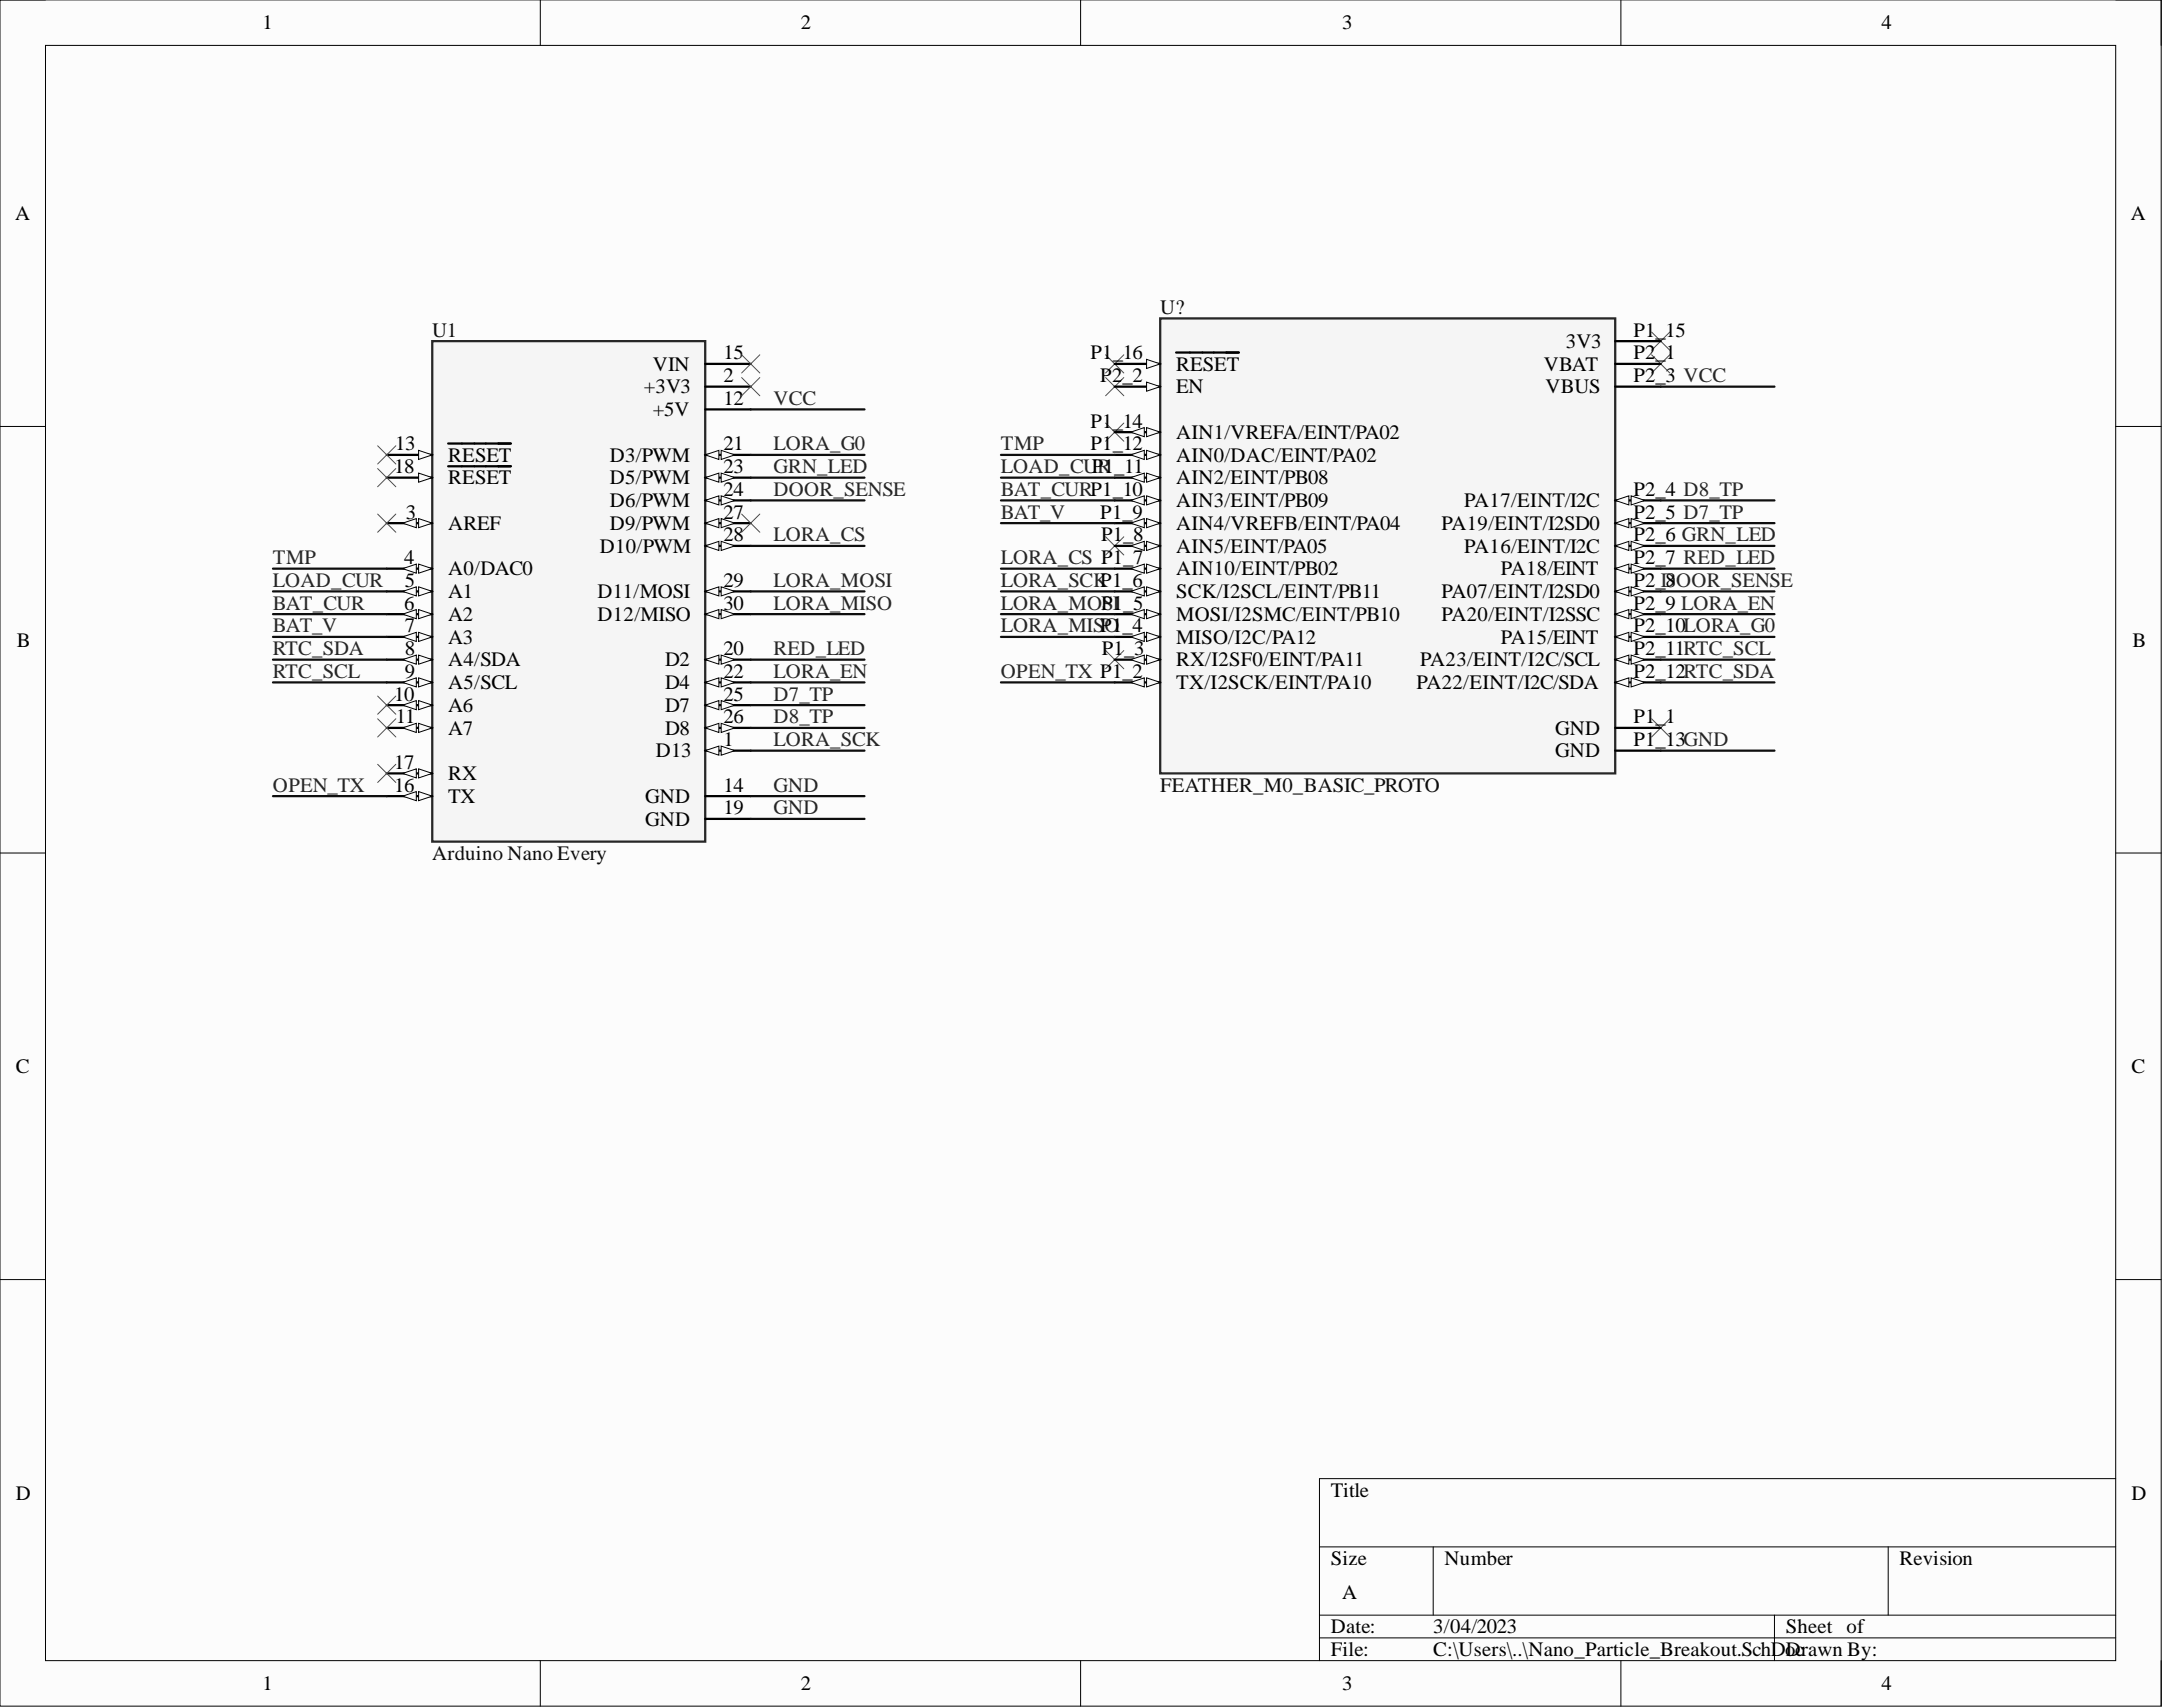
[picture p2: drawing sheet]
<svg xmlns="http://www.w3.org/2000/svg" width="241mm" height="190mm" viewBox="0 0 241 190" stroke-linecap="round" stroke-linejoin="round" font-family="sans-serif">
<defs><g id="words">
<g font-size="2.3">
<text x="29.3" y="3.3">1</text>
<text x="89.4" y="3.3">2</text>
<text x="149.8" y="3.3">3</text>
<text x="210" y="3.3">4</text>
<text x="1.7" y="24.5">A</text>
<text x="237.8" y="24.5">A</text>
<text x="72.9" y="41.4">VIN</text>
<text x="80.7" y="40.1">15</text>
<text x="121.7" y="40.1">P1_16</text>
<text x="131.3" y="41.4">RESET</text>
<text x="172.3" y="41.4">VBAT</text>
<text x="174.8" y="38.8">3V3</text>
<text x="182.3" y="37.6">P1_15</text>
<text x="182.3" y="40.1">P2_1</text>
<text x="71.9" y="43.9">+3V3</text>
<text x="72.9" y="46.5">+5V</text>
<text x="80.7" y="42.6">2</text>
<text x="80.7" y="45.2">12</text>
<text x="121.7" y="47.7">P1_14</text>
<text x="122.8" y="42.6">P2_2</text>
<text x="131.3" y="43.9">EN</text>
<text x="172.5" y="43.9">VBUS</text>
<text x="182.3" y="42.6">P2_3 VCC</text>
<text x="44" y="52.8">18</text>
<text x="44.1" y="50.3">13</text>
<text x="50" y="51.5">RESET</text>
<text x="68" y="51.5">D3/PWM</text>
<text x="80.7" y="50.3">21</text>
<text x="80.7" y="52.8">23</text>
<text x="121.7" y="50.3">P1_12</text>
<text x="131.3" y="49">AIN1/VREFA/EINT/PA02</text>
<text x="131.3" y="51.5">AIN0/DAC/EINT/PA02</text>
<text x="45.3" y="57.9">3</text>
<text x="50" y="54.1">RESET</text>
<text x="50" y="59.1">AREF</text>
<text x="68" y="54.1">D5/PWM</text>
<text x="68" y="56.6">D6/PWM</text>
<text x="68" y="59.1">D9/PWM</text>
<text x="80.7" y="55.3">24</text>
<text x="80.7" y="57.9">27</text>
<text x="122.8" y="57.9">P1_9</text>
<text x="131.3" y="54.1">AIN2/EINT/PB08</text>
<text x="131.3" y="56.6">AIN3/EINT/PB09</text>
<text x="131.3" y="59.1">AIN4/VREFB/EINT/PA04</text>
<text x="160.9" y="59.1">PA19/EINT/I2SD0</text>
<text x="163.4" y="56.6">PA17/EINT/I2C</text>
<text x="182.3" y="55.3">P2_4 D8_TP</text>
<text x="182.3" y="57.9">P2_5 D7_TP</text>
<text x="45.1" y="63">4</text>
<text x="45.2" y="65.5">5</text>
<text x="50" y="64.2">A0/DAC0</text>
<text x="66.9" y="61.7">D10/PWM</text>
<text x="80.7" y="60.4">28</text>
<text x="80.7" y="65.5">29</text>
<text x="122.9" y="60.4">P1_8</text>
<text x="131.3" y="61.7">AIN5/EINT/PA05</text>
<text x="131.3" y="64.2">AIN10/EINT/PB02</text>
<text x="163.4" y="61.7">PA16/EINT/I2C</text>
<text x="167.5" y="64.2">PA18/EINT</text>
<text x="182.3" y="60.4">P2_6 GRN_LED</text>
<text x="182.3" y="63">P2_7 RED_LED</text>
<text x="182.3" y="65.5">P2_D</text>
<text x="185.9" y="65.5">8OOR_SENSE</text>
<text x="45.1" y="68">6</text>
<text x="45.2" y="70.6">7</text>
<text x="50" y="66.8">A1</text>
<text x="50" y="69.3">A2</text>
<text x="50" y="71.8">A3</text>
<text x="66.7" y="66.8">D11/MOSI</text>
<text x="66.7" y="69.3">D12/MISO</text>
<text x="80.7" y="68">30</text>
<text x="131.3" y="66.8">SCK/I2SCL/EINT/PB11</text>
<text x="131.3" y="69.3">MOSI/I2SMC/EINT/PB10</text>
<text x="131.3" y="71.8">MISO/I2C/PA12</text>
<text x="160.9" y="66.8">PA07/EINT/I2SD0</text>
<text x="160.9" y="69.3">PA20/EINT/I2SSC</text>
<text x="167.5" y="71.8">PA15/EINT</text>
<text x="182.3" y="68">P2_9 LORA_EN</text>
<text x="182.3" y="70.6">P2_10LORA_G0</text>
<text x="1.9" y="72.2">B</text>
<text x="45.2" y="73.1">8</text>
<text x="45.2" y="75.6">9</text>
<text x="50" y="74.4">A4/SDA</text>
<text x="50" y="76.9">A5/SCL</text>
<text x="74.2" y="74.4">D2</text>
<text x="74.2" y="76.9">D4</text>
<text x="80.7" y="73.1">20</text>
<text x="80.7" y="75.6">22</text>
<text x="123" y="73.1">P1_3</text>
<text x="131.3" y="74.4">RX/I2SF0/EINT/PA11</text>
<text x="131.3" y="76.9">TX/I2SCK/EINT/PA10</text>
<text x="158.1" y="76.9">PA22/EINT/I2C/SDA</text>
<text x="158.5" y="74.4">PA23/EINT/I2C/SCL</text>
<text x="182.3" y="73.1">P2_11RTC_SCL</text>
<text x="182.3" y="75.6">P2_12RTC_SDA</text>
<text x="238" y="72.2">B</text>
<text x="44" y="78.2">10</text>
<text x="44.2" y="80.7">11</text>
<text x="50" y="79.5">A6</text>
<text x="50" y="82">A7</text>
<text x="74.2" y="79.5">D7</text>
<text x="74.2" y="82">D8</text>
<text x="80.7" y="78.2">25</text>
<text x="80.7" y="80.7">26</text>
<text x="80.7" y="83.3">1</text>
<text x="173.6" y="82">GND</text>
<text x="182.3" y="80.7">P1_1</text>
<text x="182.3" y="83.3">P1_13GND</text>
<text x="44" y="85.8">17</text>
<text x="44" y="88.3">16</text>
<text x="50" y="87.1">RX</text>
<text x="50" y="89.6">TX</text>
<text x="72" y="89.6">GND</text>
<text x="73.2" y="84.5">D13</text>
<text x="80.7" y="88.3">14</text>
<text x="173.6" y="84.5">GND</text>
<text x="72" y="92.2">GND</text>
<text x="80.7" y="90.9">19</text>
<text x="1.8" y="119.7">C</text>
<text x="237.9" y="119.7">C</text>
<text x="1.8" y="167.4">D</text>
<text x="148.5" y="167">Title</text>
<text x="237.9" y="167.4">D</text>
<text x="148.5" y="174.7">Size</text>
<text x="149.8" y="178.5">A</text>
<text x="161.2" y="174.7">Number</text>
<text x="212" y="174.7">Revision</text>
<text x="148.5" y="182.3">Date:</text>
<text x="148.5" y="184.8">File:</text>
<text x="160" y="182.3">3/04/2023</text>
<text x="160" y="184.8">C:\Users\..\Nano_Particle_Breakout.SchDoc</text>
<text x="199.3" y="182.3">Sheet of</text>
<text x="199.3" y="184.8">Drawn By:</text>
<text x="29.3" y="188.6">1</text>
<text x="89.4" y="188.6">2</text>
<text x="149.8" y="188.6">3</text>
<text x="210" y="188.6">4</text>
</g>
<g font-size="2.3" fill="#0e0e0e">
<text x="129.5" y="35">U?</text>
<text x="48.2" y="37.6">U1</text>
<text x="129.5" y="88.3">FEATHER_M0_BASIC_PROTO</text>
<text x="48.2" y="96">Arduino Nano Every</text>
</g>
<g font-size="2.3" fill="#262626">
<text x="86.3" y="45.2">VCC</text>
<text x="86.3" y="50.3">LORA_G0</text>
<text x="86.3" y="52.8">GRN_LED</text>
<text x="111.7" y="50.3">TMP</text>
<text x="111.7" y="52.8">LOAD_CUP1_11</text>
<text x="122.5" y="52.8">R</text>
<text x="86.3" y="55.3">DOOR_SENSE</text>
<text x="111.7" y="55.3">BAT_CURP1_10</text>
<text x="111.7" y="57.9">BAT_V</text>
<text x="30.5" y="63">TMP</text>
<text x="30.5" y="65.5">LOAD_CUR</text>
<text x="86.3" y="60.4">LORA_CS</text>
<text x="86.3" y="65.5">LORA_MOSI</text>
<text x="111.7" y="63">LORA_CS P1_7</text>
<text x="111.7" y="65.5">LORA_SCKP1_6</text>
<text x="30.5" y="68">BAT_CUR</text>
<text x="30.5" y="70.6">BAT_V</text>
<text x="86.3" y="68">LORA_MISO</text>
<text x="111.7" y="68">LORA_MOP1_5</text>
<text x="111.7" y="70.6">LORA_MISP1_4</text>
<text x="123" y="68">SI</text>
<text x="123.3" y="70.6">O</text>
<text x="30.5" y="73.1">RTC_SDA</text>
<text x="30.5" y="75.6">RTC_SCL</text>
<text x="86.3" y="73.1">RED_LED</text>
<text x="86.3" y="75.6">LORA_EN</text>
<text x="111.7" y="75.6">OPEN_TX P1_2</text>
<text x="86.3" y="78.2">D7_TP</text>
<text x="86.3" y="80.7">D8_TP</text>
<text x="86.3" y="83.3">LORA_SCK</text>
<text x="30.5" y="88.3">OPEN_TX</text>
<text x="86.3" y="88.3">GND</text>
<text x="86.3" y="90.9">GND</text>
</g>
</g></defs>
<path d="M0 0h241.2v190.4h-241.2z" fill-rule="evenodd" fill="#fcfcfc"/>
<path d="M0 0h241.2v190.4h-241.2z" fill="none" stroke="#000" stroke-width=".11"/>
<path d="M5.1 5.1h231v180.2h-231z" fill-rule="evenodd" fill="#fcfcfc"/>
<g fill="none" stroke="#000" stroke-width=".11">
<path d="M0 0h5.1M60.3 0v5.1M120.6 0v5.1M180.9 0v5.1M236.1 0h5.1v5.1M5.1 5.1h231v180.2h-231zM0 47.6h5.1M236.1 47.6h5.1M0 95.2h5.1M236.1 95.2h5.1M0 142.8h5.1M236.1 142.8h5.1"/>
<path d="M147.3 172.6h88.8M160 172.6v7.6M210.7 172.6v7.6M236.1 165h-88.8v20.3M60.3 185.3v5.1M120.6 185.3v5.1M147.3 180.2h88.8M147.3 182.8h88.8M180.9 185.3v5.1M198 180.2v5.1M241.2 185.3v5.1"/>
</g>
<path d="M48.2 38.1h30.5v55.8h-30.5z" fill-rule="evenodd" fill="#f5f5f5"/>
<path d="M48.2 38.1h30.5v55.8h-30.5z" fill="none" stroke="#262626" stroke-width=".25"/>
<path d="M43.2 50.8h5" fill="none" stroke="#000" stroke-width=".25"/>
<path d="M46.7 50.3l1.5 .5-1.5 .5z" fill="#fbfbfb"/>
<path d="M46.7 50.3l1.5 .5-1.5 .5z" fill="none" stroke="#000" stroke-width=".11"/>
<path d="M43.2 53.3h5M50 49.5h7" fill="none" stroke="#000" stroke-width=".25"/>
<path d="M46.7 52.8l1.5 .5-1.5 .5z" fill="#fbfbfb"/>
<path d="M46.7 52.8l1.5 .5-1.5 .5z" fill="none" stroke="#000" stroke-width=".11"/>
<path d="M43.2 58.4h5M50 52h7" fill="none" stroke="#000" stroke-width=".25"/>
<path d="M46.7 57.9l1.5 .5-1.5 .5z" fill="#fbfbfb"/>
<path d="M46.7 57.9l1.5 .5-1.5 .5z" fill="none" stroke="#000" stroke-width=".11"/>
<path d="M44.9 58.4l1.6-.5v1z" fill="#fbfbfb"/>
<path d="M44.9 58.4l1.6-.5v1z" fill="none" stroke="#000" stroke-width=".11"/>
<path d="M43.2 63.5h5" fill="none" stroke="#000" stroke-width=".25"/>
<path d="M46.7 63l1.5 .5-1.5 .5z" fill="#fbfbfb"/>
<path d="M46.7 63l1.5 .5-1.5 .5z" fill="none" stroke="#000" stroke-width=".11"/>
<path d="M44.9 63.5l1.6-.5v1z" fill="#fbfbfb"/>
<path d="M44.9 63.5l1.6-.5v1z" fill="none" stroke="#000" stroke-width=".11"/>
<path d="M43.2 66h5" fill="none" stroke="#000" stroke-width=".25"/>
<path d="M46.7 65.5l1.5 .5-1.5 .5z" fill="#fbfbfb"/>
<path d="M46.7 65.5l1.5 .5-1.5 .5z" fill="none" stroke="#000" stroke-width=".11"/>
<path d="M44.9 66l1.6-.5v1z" fill="#fbfbfb"/>
<path d="M44.9 66l1.6-.5v1z" fill="none" stroke="#000" stroke-width=".11"/>
<path d="M43.2 68.5h5" fill="none" stroke="#000" stroke-width=".25"/>
<path d="M46.7 68l1.5 .5-1.5 .5z" fill="#fbfbfb"/>
<path d="M46.7 68l1.5 .5-1.5 .5z" fill="none" stroke="#000" stroke-width=".11"/>
<path d="M44.9 68.5l1.6-.5v1z" fill="#fbfbfb"/>
<path d="M44.9 68.5l1.6-.5v1z" fill="none" stroke="#000" stroke-width=".11"/>
<path d="M43.2 71.1h5" fill="none" stroke="#000" stroke-width=".25"/>
<path d="M46.7 70.6l1.5 .5-1.5 .5z" fill="#fbfbfb"/>
<path d="M46.7 70.6l1.5 .5-1.5 .5z" fill="none" stroke="#000" stroke-width=".11"/>
<path d="M44.9 71.1l1.6-.5v1z" fill="#fbfbfb"/>
<path d="M44.9 71.1l1.6-.5v1z" fill="none" stroke="#000" stroke-width=".11"/>
<path d="M43.2 73.6h5" fill="none" stroke="#000" stroke-width=".25"/>
<path d="M46.7 73.1l1.5 .5-1.5 .5z" fill="#fbfbfb"/>
<path d="M46.7 73.1l1.5 .5-1.5 .5z" fill="none" stroke="#000" stroke-width=".11"/>
<path d="M44.9 73.6l1.6-.5v1z" fill="#fbfbfb"/>
<path d="M44.9 73.6l1.6-.5v1z" fill="none" stroke="#000" stroke-width=".11"/>
<path d="M43.2 76.2h5" fill="none" stroke="#000" stroke-width=".25"/>
<path d="M46.7 75.6l1.5 .6-1.5 .5z" fill="#fbfbfb"/>
<path d="M46.7 75.6l1.5 .6-1.5 .5z" fill="none" stroke="#000" stroke-width=".11"/>
<path d="M44.9 76.2l1.6-.6v1.1z" fill="#fbfbfb"/>
<path d="M44.9 76.2l1.6-.6v1.1z" fill="none" stroke="#000" stroke-width=".11"/>
<path d="M43.2 78.7h5" fill="none" stroke="#000" stroke-width=".25"/>
<path d="M46.7 78.2l1.5 .5-1.5 .5z" fill="#fbfbfb"/>
<path d="M46.7 78.2l1.5 .5-1.5 .5z" fill="none" stroke="#000" stroke-width=".11"/>
<path d="M44.9 78.7l1.6-.5v1z" fill="#fbfbfb"/>
<path d="M44.9 78.7l1.6-.5v1z" fill="none" stroke="#000" stroke-width=".11"/>
<path d="M43.2 81.2h5" fill="none" stroke="#000" stroke-width=".25"/>
<path d="M46.7 80.7l1.5 .5-1.5 .5z" fill="#fbfbfb"/>
<path d="M46.7 80.7l1.5 .5-1.5 .5z" fill="none" stroke="#000" stroke-width=".11"/>
<path d="M44.9 81.2l1.6-.5v1z" fill="#fbfbfb"/>
<path d="M44.9 81.2l1.6-.5v1z" fill="none" stroke="#000" stroke-width=".11"/>
<path d="M43.2 86.3h5" fill="none" stroke="#000" stroke-width=".25"/>
<path d="M46.7 85.8l1.5 .5-1.5 .5z" fill="#fbfbfb"/>
<path d="M46.7 85.8l1.5 .5-1.5 .5z" fill="none" stroke="#000" stroke-width=".11"/>
<path d="M44.9 86.3l1.6-.5v1z" fill="#fbfbfb"/>
<path d="M44.9 86.3l1.6-.5v1z" fill="none" stroke="#000" stroke-width=".11"/>
<path d="M43.2 88.8h5" fill="none" stroke="#000" stroke-width=".25"/>
<path d="M46.7 88.3l1.5 .5-1.5 .6z" fill="#fbfbfb"/>
<path d="M46.7 88.3l1.5 .5-1.5 .6z" fill="none" stroke="#000" stroke-width=".11"/>
<path d="M44.9 88.8l1.6-.5v1.1z" fill="#fbfbfb"/>
<path d="M44.9 88.8l1.6-.5v1.1z" fill="none" stroke="#000" stroke-width=".11"/>
<path d="M78.7 40.6h5.1M78.7 43.2h5.1M78.7 45.7h5.1M78.7 50.8h5.1" fill="none" stroke="#000" stroke-width=".25"/>
<path d="M78.7 50.8l1.5-.5v1z" fill="#fbfbfb"/>
<path d="M78.7 50.8l1.5-.5v1z" fill="none" stroke="#000" stroke-width=".11"/>
<path d="M80.5 50.3l1.5 .5-1.5 .5z" fill="#fbfbfb"/>
<path d="M80.5 50.3l1.5 .5-1.5 .5z" fill="none" stroke="#000" stroke-width=".11"/>
<path d="M78.7 53.3h5.1" fill="none" stroke="#000" stroke-width=".25"/>
<path d="M78.7 53.3l1.5-.5v1z" fill="#fbfbfb"/>
<path d="M78.7 53.3l1.5-.5v1z" fill="none" stroke="#000" stroke-width=".11"/>
<path d="M80.5 52.8l1.5 .5-1.5 .5z" fill="#fbfbfb"/>
<path d="M80.5 52.8l1.5 .5-1.5 .5z" fill="none" stroke="#000" stroke-width=".11"/>
<path d="M78.7 55.8h5.1" fill="none" stroke="#000" stroke-width=".25"/>
<path d="M78.7 55.8l1.5-.5v1.1z" fill="#fbfbfb"/>
<path d="M78.7 55.8l1.5-.5v1.1z" fill="none" stroke="#000" stroke-width=".11"/>
<path d="M80.5 55.3l1.5 .5-1.5 .6z" fill="#fbfbfb"/>
<path d="M80.5 55.3l1.5 .5-1.5 .6z" fill="none" stroke="#000" stroke-width=".11"/>
<path d="M78.7 58.4h5.1" fill="none" stroke="#000" stroke-width=".25"/>
<path d="M78.7 58.4l1.5-.5v1z" fill="#fbfbfb"/>
<path d="M78.7 58.4l1.5-.5v1z" fill="none" stroke="#000" stroke-width=".11"/>
<path d="M80.5 57.9l1.5 .5-1.5 .5z" fill="#fbfbfb"/>
<path d="M80.5 57.9l1.5 .5-1.5 .5z" fill="none" stroke="#000" stroke-width=".11"/>
<path d="M78.7 60.9h5.1" fill="none" stroke="#000" stroke-width=".25"/>
<path d="M78.7 60.9l1.5-.5v1z" fill="#fbfbfb"/>
<path d="M78.7 60.9l1.5-.5v1z" fill="none" stroke="#000" stroke-width=".11"/>
<path d="M80.5 60.4l1.5 .5-1.5 .5z" fill="#fbfbfb"/>
<path d="M80.5 60.4l1.5 .5-1.5 .5z" fill="none" stroke="#000" stroke-width=".11"/>
<path d="M78.7 66h5.1" fill="none" stroke="#000" stroke-width=".25"/>
<path d="M78.7 66l1.5-.5v1z" fill="#fbfbfb"/>
<path d="M78.7 66l1.5-.5v1z" fill="none" stroke="#000" stroke-width=".11"/>
<path d="M80.5 65.5l1.5 .5-1.5 .5z" fill="#fbfbfb"/>
<path d="M80.5 65.5l1.5 .5-1.5 .5z" fill="none" stroke="#000" stroke-width=".11"/>
<path d="M78.7 68.5h5.1" fill="none" stroke="#000" stroke-width=".25"/>
<path d="M78.7 68.5l1.5-.5v1z" fill="#fbfbfb"/>
<path d="M78.7 68.5l1.5-.5v1z" fill="none" stroke="#000" stroke-width=".11"/>
<path d="M80.5 68l1.5 .5-1.5 .5z" fill="#fbfbfb"/>
<path d="M80.5 68l1.5 .5-1.5 .5z" fill="none" stroke="#000" stroke-width=".11"/>
<path d="M78.7 73.6h5.1" fill="none" stroke="#000" stroke-width=".25"/>
<path d="M78.7 73.6l1.5-.5v1z" fill="#fbfbfb"/>
<path d="M78.7 73.6l1.5-.5v1z" fill="none" stroke="#000" stroke-width=".11"/>
<path d="M80.5 73.1l1.5 .5-1.5 .5z" fill="#fbfbfb"/>
<path d="M80.5 73.1l1.5 .5-1.5 .5z" fill="none" stroke="#000" stroke-width=".11"/>
<path d="M78.7 76.2h5.1" fill="none" stroke="#000" stroke-width=".25"/>
<path d="M78.7 76.2l1.5-.6v1.1z" fill="#fbfbfb"/>
<path d="M78.7 76.2l1.5-.6v1.1z" fill="none" stroke="#000" stroke-width=".11"/>
<path d="M80.5 75.6l1.5 .6-1.5 .5z" fill="#fbfbfb"/>
<path d="M80.5 75.6l1.5 .6-1.5 .5z" fill="none" stroke="#000" stroke-width=".11"/>
<path d="M78.7 78.7h5.1" fill="none" stroke="#000" stroke-width=".25"/>
<path d="M78.7 78.7l1.5-.5v1z" fill="#fbfbfb"/>
<path d="M78.7 78.7l1.5-.5v1z" fill="none" stroke="#000" stroke-width=".11"/>
<path d="M80.5 78.2l1.5 .5-1.5 .5z" fill="#fbfbfb"/>
<path d="M80.5 78.2l1.5 .5-1.5 .5z" fill="none" stroke="#000" stroke-width=".11"/>
<path d="M78.7 81.2h5.1" fill="none" stroke="#000" stroke-width=".25"/>
<path d="M78.7 81.2l1.5-.5v1z" fill="#fbfbfb"/>
<path d="M78.7 81.2l1.5-.5v1z" fill="none" stroke="#000" stroke-width=".11"/>
<path d="M80.5 80.7l1.5 .5-1.5 .5z" fill="#fbfbfb"/>
<path d="M80.5 80.7l1.5 .5-1.5 .5z" fill="none" stroke="#000" stroke-width=".11"/>
<path d="M78.7 83.8h5.1" fill="none" stroke="#000" stroke-width=".25"/>
<path d="M78.7 83.8l1.5-.5v1z" fill="#fbfbfb"/>
<path d="M78.7 83.8l1.5-.5v1z" fill="none" stroke="#000" stroke-width=".11"/>
<path d="M80.5 83.3l1.5 .5-1.5 .5z" fill="#fbfbfb"/>
<path d="M80.5 83.3l1.5 .5-1.5 .5z" fill="none" stroke="#000" stroke-width=".11"/>
<path d="M78.7 88.8h5.1M78.7 91.4h5.1" fill="none" stroke="#000" stroke-width=".25"/>
<g fill="none" stroke="#4c4c4c" stroke-width=".11">
<path d="M82.8 39.6l2 2M84.8 39.6l-2 2M123.4 39.6l2 2M125.4 39.6l-2 2M184.3 39.6l2.1 2M184.3 37.1l2.1 2M186.4 39.6l-2.1 2M186.4 37.1l-2.1 2M42.1 49.8l2.1 2M42.1 52.3l2.1 2M42.1 57.4l2.1 2M44.2 49.8l-2.1 2"/>
<path d="M44.2 52.3l-2.1 2M44.2 57.4l-2.1 2M82.8 42.1l2 2.1M82.8 57.4l2 2M84.8 42.1l-2 2.1M84.8 57.4l-2 2M123.4 47.2l2 2M123.4 42.1l2 2.1M123.4 59.9l2 2M125.4 47.2l-2 2M125.4 42.1l-2 2.1M125.4 59.9l-2 2"/>
<path d="M42.1 77.7l2.1 2M44.2 77.7l-2.1 2M123.4 72.6l2 2M125.4 72.6l-2 2M42.1 80.2l2.1 2M42.1 85.3l2.1 2M44.2 80.2l-2.1 2M44.2 85.3l-2.1 2M184.3 80.2l2.1 2M186.4 80.2l-2.1 2"/>
</g>
<path d="M129.5 35.5h50.8v50.8h-50.8z" fill-rule="evenodd" fill="#f5f5f5"/>
<path d="M129.5 35.5h50.8v50.8h-50.8z" fill="none" stroke="#262626" stroke-width=".25"/>
<path d="M124.4 40.6h5.1" fill="none" stroke="#000" stroke-width=".25"/>
<path d="M128 40.1l1.5 .5-1.5 .5z" fill="#fbfbfb"/>
<path d="M128 40.1l1.5 .5-1.5 .5z" fill="none" stroke="#000" stroke-width=".11"/>
<path d="M131.3 39.3h7M124.4 43.2h5.1" fill="none" stroke="#000" stroke-width=".25"/>
<path d="M128 42.6l1.5 .6-1.5 .5z" fill="#fbfbfb"/>
<path d="M128 42.6l1.5 .6-1.5 .5z" fill="none" stroke="#000" stroke-width=".11"/>
<path d="M124.4 48.2h5.1" fill="none" stroke="#000" stroke-width=".25"/>
<path d="M128 47.7l1.5 .5-1.5 .5z" fill="#fbfbfb"/>
<path d="M128 47.7l1.5 .5-1.5 .5z" fill="none" stroke="#000" stroke-width=".11"/>
<path d="M126.2 48.2l1.5-.5v1z" fill="#fbfbfb"/>
<path d="M126.2 48.2l1.5-.5v1z" fill="none" stroke="#000" stroke-width=".11"/>
<path d="M124.4 50.8h5.1" fill="none" stroke="#000" stroke-width=".25"/>
<path d="M128 50.3l1.5 .5-1.5 .5z" fill="#fbfbfb"/>
<path d="M128 50.3l1.5 .5-1.5 .5z" fill="none" stroke="#000" stroke-width=".11"/>
<path d="M126.2 50.8l1.5-.5v1z" fill="#fbfbfb"/>
<path d="M126.2 50.8l1.5-.5v1z" fill="none" stroke="#000" stroke-width=".11"/>
<path d="M124.4 53.3h5.1" fill="none" stroke="#000" stroke-width=".25"/>
<path d="M128 52.8l1.5 .5-1.5 .5z" fill="#fbfbfb"/>
<path d="M128 52.8l1.5 .5-1.5 .5z" fill="none" stroke="#000" stroke-width=".11"/>
<path d="M126.2 53.3l1.5-.5v1z" fill="#fbfbfb"/>
<path d="M126.2 53.3l1.5-.5v1z" fill="none" stroke="#000" stroke-width=".11"/>
<path d="M124.4 55.8h5.1" fill="none" stroke="#000" stroke-width=".25"/>
<path d="M128 55.3l1.5 .5-1.5 .6z" fill="#fbfbfb"/>
<path d="M128 55.3l1.5 .5-1.5 .6z" fill="none" stroke="#000" stroke-width=".11"/>
<path d="M126.2 55.8l1.5-.5v1.1z" fill="#fbfbfb"/>
<path d="M126.2 55.8l1.5-.5v1.1z" fill="none" stroke="#000" stroke-width=".11"/>
<path d="M124.4 58.4h5.1" fill="none" stroke="#000" stroke-width=".25"/>
<path d="M128 57.9l1.5 .5-1.5 .5z" fill="#fbfbfb"/>
<path d="M128 57.9l1.5 .5-1.5 .5z" fill="none" stroke="#000" stroke-width=".11"/>
<path d="M126.2 58.4l1.5-.5v1z" fill="#fbfbfb"/>
<path d="M126.2 58.4l1.5-.5v1z" fill="none" stroke="#000" stroke-width=".11"/>
<path d="M124.4 60.9h5.1" fill="none" stroke="#000" stroke-width=".25"/>
<path d="M128 60.4l1.5 .5-1.5 .5z" fill="#fbfbfb"/>
<path d="M128 60.4l1.5 .5-1.5 .5z" fill="none" stroke="#000" stroke-width=".11"/>
<path d="M126.2 60.9l1.5-.5v1z" fill="#fbfbfb"/>
<path d="M126.2 60.9l1.5-.5v1z" fill="none" stroke="#000" stroke-width=".11"/>
<path d="M124.4 63.5h5.1" fill="none" stroke="#000" stroke-width=".25"/>
<path d="M128 63l1.5 .5-1.5 .5z" fill="#fbfbfb"/>
<path d="M128 63l1.5 .5-1.5 .5z" fill="none" stroke="#000" stroke-width=".11"/>
<path d="M126.2 63.5l1.5-.5v1z" fill="#fbfbfb"/>
<path d="M126.2 63.5l1.5-.5v1z" fill="none" stroke="#000" stroke-width=".11"/>
<path d="M124.4 66h5.1" fill="none" stroke="#000" stroke-width=".25"/>
<path d="M128 65.5l1.5 .5-1.5 .5z" fill="#fbfbfb"/>
<path d="M128 65.5l1.5 .5-1.5 .5z" fill="none" stroke="#000" stroke-width=".11"/>
<path d="M126.2 66l1.5-.5v1z" fill="#fbfbfb"/>
<path d="M126.2 66l1.5-.5v1z" fill="none" stroke="#000" stroke-width=".11"/>
<path d="M124.4 68.5h5.1" fill="none" stroke="#000" stroke-width=".25"/>
<path d="M128 68l1.5 .5-1.5 .5z" fill="#fbfbfb"/>
<path d="M128 68l1.5 .5-1.5 .5z" fill="none" stroke="#000" stroke-width=".11"/>
<path d="M126.2 68.5l1.5-.5v1z" fill="#fbfbfb"/>
<path d="M126.2 68.5l1.5-.5v1z" fill="none" stroke="#000" stroke-width=".11"/>
<path d="M124.4 71.1h5.1" fill="none" stroke="#000" stroke-width=".25"/>
<path d="M128 70.6l1.5 .5-1.5 .5z" fill="#fbfbfb"/>
<path d="M128 70.6l1.5 .5-1.5 .5z" fill="none" stroke="#000" stroke-width=".11"/>
<path d="M126.2 71.1l1.5-.5v1z" fill="#fbfbfb"/>
<path d="M126.2 71.1l1.5-.5v1z" fill="none" stroke="#000" stroke-width=".11"/>
<path d="M124.4 73.6h5.1" fill="none" stroke="#000" stroke-width=".25"/>
<path d="M128 73.1l1.5 .5-1.5 .5z" fill="#fbfbfb"/>
<path d="M128 73.1l1.5 .5-1.5 .5z" fill="none" stroke="#000" stroke-width=".11"/>
<path d="M126.2 73.6l1.5-.5v1z" fill="#fbfbfb"/>
<path d="M126.2 73.6l1.5-.5v1z" fill="none" stroke="#000" stroke-width=".11"/>
<path d="M124.4 76.2h5.1" fill="none" stroke="#000" stroke-width=".25"/>
<path d="M128 75.6l1.5 .6-1.5 .5z" fill="#fbfbfb"/>
<path d="M128 75.6l1.5 .6-1.5 .5z" fill="none" stroke="#000" stroke-width=".11"/>
<path d="M126.2 76.2l1.5-.6v1.1z" fill="#fbfbfb"/>
<path d="M126.2 76.2l1.5-.6v1.1z" fill="none" stroke="#000" stroke-width=".11"/>
<path d="M180.3 38.1h5.1M180.3 40.6h5.1M180.3 43.2h5.1M180.3 55.8h5.1" fill="none" stroke="#000" stroke-width=".25"/>
<path d="M180.3 55.8l1.5-.5v1.1z" fill="#fbfbfb"/>
<path d="M180.3 55.8l1.5-.5v1.1z" fill="none" stroke="#000" stroke-width=".11"/>
<path d="M182.1 55.3l1.5 .5-1.5 .6z" fill="#fbfbfb"/>
<path d="M182.1 55.3l1.5 .5-1.5 .6z" fill="none" stroke="#000" stroke-width=".11"/>
<path d="M180.3 58.4h5.1" fill="none" stroke="#000" stroke-width=".25"/>
<path d="M180.3 58.4l1.5-.5v1z" fill="#fbfbfb"/>
<path d="M180.3 58.4l1.5-.5v1z" fill="none" stroke="#000" stroke-width=".11"/>
<path d="M182.1 57.9l1.5 .5-1.5 .5z" fill="#fbfbfb"/>
<path d="M182.1 57.9l1.5 .5-1.5 .5z" fill="none" stroke="#000" stroke-width=".11"/>
<path d="M180.3 60.9h5.1" fill="none" stroke="#000" stroke-width=".25"/>
<path d="M180.3 60.9l1.5-.5v1z" fill="#fbfbfb"/>
<path d="M180.3 60.9l1.5-.5v1z" fill="none" stroke="#000" stroke-width=".11"/>
<path d="M182.1 60.4l1.5 .5-1.5 .5z" fill="#fbfbfb"/>
<path d="M182.1 60.4l1.5 .5-1.5 .5z" fill="none" stroke="#000" stroke-width=".11"/>
<path d="M180.3 63.5h5.1" fill="none" stroke="#000" stroke-width=".25"/>
<path d="M180.3 63.5l1.5-.5v1z" fill="#fbfbfb"/>
<path d="M180.3 63.5l1.5-.5v1z" fill="none" stroke="#000" stroke-width=".11"/>
<path d="M182.1 63l1.5 .5-1.5 .5z" fill="#fbfbfb"/>
<path d="M182.1 63l1.5 .5-1.5 .5z" fill="none" stroke="#000" stroke-width=".11"/>
<path d="M180.3 66h5.1" fill="none" stroke="#000" stroke-width=".25"/>
<path d="M180.3 66l1.5-.5v1z" fill="#fbfbfb"/>
<path d="M180.3 66l1.5-.5v1z" fill="none" stroke="#000" stroke-width=".11"/>
<path d="M182.1 65.5l1.5 .5-1.5 .5z" fill="#fbfbfb"/>
<path d="M182.1 65.5l1.5 .5-1.5 .5z" fill="none" stroke="#000" stroke-width=".11"/>
<path d="M180.3 68.5h5.1" fill="none" stroke="#000" stroke-width=".25"/>
<path d="M180.3 68.5l1.5-.5v1z" fill="#fbfbfb"/>
<path d="M180.3 68.5l1.5-.5v1z" fill="none" stroke="#000" stroke-width=".11"/>
<path d="M182.1 68l1.5 .5-1.5 .5z" fill="#fbfbfb"/>
<path d="M182.1 68l1.5 .5-1.5 .5z" fill="none" stroke="#000" stroke-width=".11"/>
<path d="M180.3 71.1h5.1" fill="none" stroke="#000" stroke-width=".25"/>
<path d="M180.3 71.1l1.5-.5v1z" fill="#fbfbfb"/>
<path d="M180.3 71.1l1.5-.5v1z" fill="none" stroke="#000" stroke-width=".11"/>
<path d="M182.1 70.6l1.5 .5-1.5 .5z" fill="#fbfbfb"/>
<path d="M182.1 70.6l1.5 .5-1.5 .5z" fill="none" stroke="#000" stroke-width=".11"/>
<path d="M180.3 73.6h5.1" fill="none" stroke="#000" stroke-width=".25"/>
<path d="M180.3 73.6l1.5-.5v1z" fill="#fbfbfb"/>
<path d="M180.3 73.6l1.5-.5v1z" fill="none" stroke="#000" stroke-width=".11"/>
<path d="M182.1 73.1l1.5 .5-1.5 .5z" fill="#fbfbfb"/>
<path d="M182.1 73.1l1.5 .5-1.5 .5z" fill="none" stroke="#000" stroke-width=".11"/>
<path d="M180.3 76.2h5.1" fill="none" stroke="#000" stroke-width=".25"/>
<path d="M180.3 76.2l1.5-.6v1.1z" fill="#fbfbfb"/>
<path d="M180.3 76.2l1.5-.6v1.1z" fill="none" stroke="#000" stroke-width=".11"/>
<path d="M182.1 75.6l1.5 .6-1.5 .5z" fill="#fbfbfb"/>
<path d="M182.1 75.6l1.5 .6-1.5 .5z" fill="none" stroke="#000" stroke-width=".11"/>
<path d="M180.3 81.2h5.1M180.3 83.8h5.1" fill="none" stroke="#000" stroke-width=".25"/>
<g fill="none" stroke="#0e0e0e" stroke-width=".25">
<path d="M83.8 45.7h12.7M83.8 50.8h12.7M83.8 53.3h12.7M83.8 55.8h12.7M111.7 50.8h12.7M111.7 53.3h12.7M111.7 55.8h12.7M111.7 58.4h12.7M185.4 55.8h12.6M185.4 58.4h12.6M185.4 43.2h12.6M30.5 66h12.7"/>
<path d="M30.5 68.5h12.7M30.5 73.6h12.7M30.5 76.2h12.7M30.5 63.5h12.7M30.5 71.1h12.7M83.8 60.9h12.7M83.8 66h12.7M83.8 68.5h12.7M83.8 73.6h12.7M83.8 76.2h12.7M83.8 78.7h12.7M111.7 66h12.7"/>
<path d="M111.7 68.5h12.7M111.7 76.2h12.7M111.7 63.5h12.7M111.7 71.1h12.7M185.4 60.9h12.6M185.4 66h12.6M185.4 68.5h12.6M185.4 73.6h12.6M185.4 76.2h12.6M185.4 63.5h12.6M185.4 71.1h12.6M30.5 88.8h12.7"/>
<path d="M83.8 81.2h12.7M83.8 83.8h12.7M83.8 88.8h12.7M83.8 91.4h12.7M185.4 83.8h12.6"/>
</g>
<use href="#words"/>
</svg>
